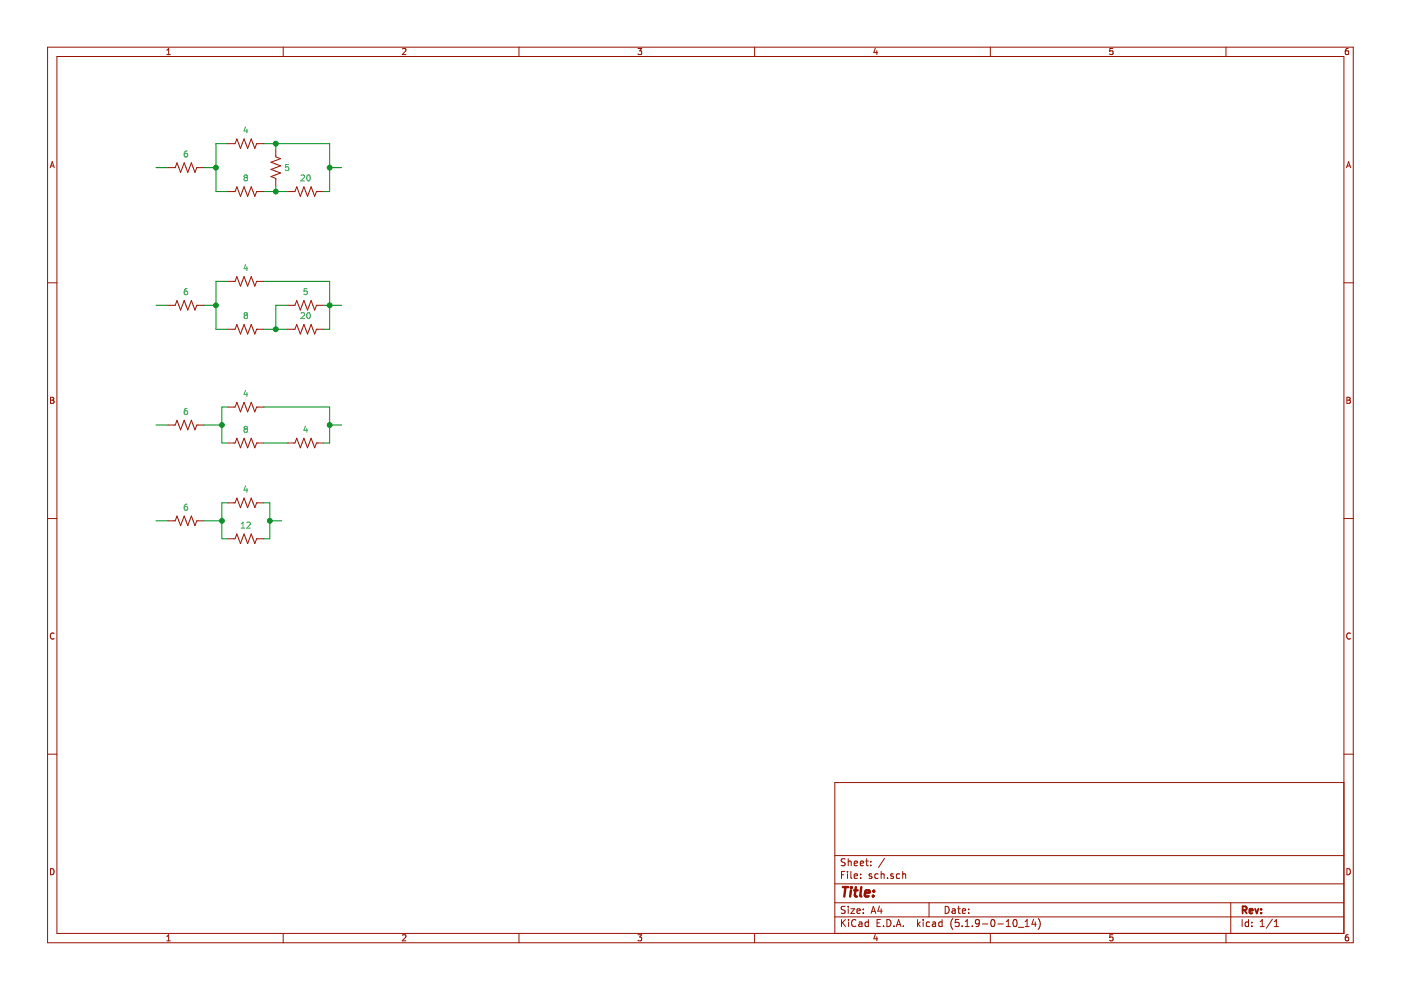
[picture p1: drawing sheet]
<svg xmlns="http://www.w3.org/2000/svg" width="297mm" height="210mm" viewBox="0 0 297 210" stroke-linecap="round" stroke-linejoin="round" font-family="sans-serif">
<path d="M.1 0h297v209.9h-297z" fill-rule="evenodd" fill="#fff" stroke="#fff" stroke-width=".21"/>
<g fill="none" stroke="#981200" stroke-width=".21">
<path d="M10.1 10h276.8v189.9h-276.8zM12.1 12h272.8v185.9h-272.8zM35.4 11.6h.7M35.4 10.6l.4-.3v1.3M60 10v2M85.3 10.4l.5-.1 .3 .3-.8 1h.8M110 10v2M135.3 10.3h.8l-.5 .5 .4 .1v.5l-.2 .2-.5-.2M160 10v2M185.6 10.2l-.3 .9h.8M185.9 10.7v.9M210 10v2"/>
<path d="M235.9 10.3h-.6v.6l.6-.1v.6l-.1 .2-.5-.2M259.9 10v2M285.9 10.3h-.4l-.2 .3-.1 .7 .3 .3 .4-.2v-.6h-.4l-.3 .2M10.6 35.6l.5-1.3 .4 1.3M10.7 35.2h.7M35.6 35.5h1.5l.4-1 .8 2.1 .8-2.1 .7 2.1 .8-2.1 .7 2.1 .4-1.1h1.5M48.3 30.5h1.5l.4-1.1 .8 2.1 .7-2.1 .8 2.1 .8-2.1 .7 2.1 .4-1h1.5M58.5 31.7v1.6l1 .3-2 .8 2 .8-2 .7 2 .8-2 .7 1 .4v1.5M285.5 35.6l.4-1.3 .5 1.3M285.6 35.2h.6M10.1 60h2M48.3 40.6h1.5l.4-1 .8 2 .7-2 .8 2 .8-2 .7 2 .4-1h1.5"/>
<path d="M48.3 59.7h1.5l.4-1.1 .8 2.1 .7-2.1 .8 2.1 .8-2.1 .7 2.1 .4-1h1.5M61 40.6h1.5l.4-1 .8 2 .7-2 .8 2 .8-2 .7 2 .4-1h1.5M284.9 60h2M35.6 64.7h1.5l.4-1 .8 2 .8-2 .7 2 .8-2 .7 2 .4-1h1.5M48.3 69.8h1.5l.4-1 .8 2 .7-2 .8 2 .8-2 .7 2 .4-1h1.5M61 69.8h1.5l.4-1 .8 2 .7-2 .8 2 .8-2 .7 2 .4-1h1.5M61 64.7h1.5l.4-1 .8 2 .7-2 .8 2 .8-2 .7 2 .4-1h1.5M10.7 84.2h.5l.2 .3-.2 .3 .3 .3-.3 .4h-.5zM10.7 84.8h.5M35.6 90.1h1.5l.4-1 .8 2 .8-2 .7 2 .8-2 .7 2 .4-1h1.5M48.3 93.9h1.5l.4-1 .8 2 .7-2 .8 2 .8-2 .7 2 .4-1h1.5M48.3 86.3h1.5l.4-1 .8 2 .7-2 .8 2 .8-2 .7 2 .4-1h1.5"/>
<path d="M61 93.9h1.5l.4-1 .8 2 .7-2 .8 2 .8-2 .7 2 .4-1h1.5M285.6 84.2h.4l.3 .3-.3 .3 .3 .3-.2 .4h-.5zM285.6 84.8h.4M10.1 109.9h2M35.6 110.4h1.5l.4-1 .8 2 .8-2 .7 2 .8-2 .7 2 .4-1h1.5M48.3 114.2h1.5l.4-1 .8 2.1 .7-2.1 .8 2.1 .8-2.1 .7 2.1 .4-1.1h1.5M48.3 106.6h1.5l.4-1 .8 2 .7-2 .8 2 .8-2 .7 2 .4-1h1.5M284.9 109.9h2M11.5 134.3a.58 .58 0 0 0-.8 .5 .58 .58 0 0 0 .8 .6M286.3 134.3a.58 .58 0 0 0-.8 .5 .58 .58 0 0 0 .8 .6M10.1 159.9h2M284.9 159.9h2"/>
<path d="M284.9 165.9h-107.9v32M10.7 184.2a.65 .65 0 0 1 .8 .6 .65 .65 0 0 1-.8 .7zM35.4 198.5l.4-.3v1.3M35.4 199.5h.7M60 197.9v2M85.3 198.3l.5-.1 .3 .3-.8 1h.8M110 197.9v2M135.3 198.2h.8l-.5 .5 .4 .1v.6l-.2 .1-.5-.1M160 197.9v2M177 194.4h107.9M177 191.4h107.9M177 187.4h107.9"/>
<path d="M177 181.4h107.9M178.4 185.5h.5M178.4 195v1.5M178.6 195.6l.7 .9M179.1 184.8h-.7v1.5M179.2 192.2h-.6l-.3 .2 .2 .4 .6 .3v.4l-.2 .2-.6-.1M179.2 182.1h-.6l-.3 .2 .2 .4 .6 .3v.4l-.2 .2-.6-.1M179.3 195l-.9 .8M179.7 184.8v.1M179.7 185.3v1M179.8 182.1v1.5M179.8 192.2v.1"/>
<path d="M179.8 192.7v1M179.8 182.7l.2-.1h.4l.1 1M179.9 195v.1M179.9 195.5v1M180.4 192.7h.8l-.8 1h.8M180.4 184.8v1.3l.2 .2M181.1 185.8l.7-.2v-.3h-.5l-.2 .2 .1 .7h.6M181.1 183.1l.7-.2v-.3h-.5l-.2 .2 .1 .7h.6M181.5 195.1a.59 .59 0 0 0-.8 0 .59 .59 0 0 0-.1 .7 .56 .56 0 0 0 .2 .6 .56 .56 0 0 0 .7-.1M181.7 193.2l.7-.2-.1-.2-.4-.1-.2 .2 .1 .7h.5M182.1 195.5h.6l.1 1M182.4 183.1l.7-.2-.1-.3h-.4l-.2 .2 .1 .7h.5"/>
<path d="M182.5 186.1v.2M182.5 185.3v.2M182.8 195.8l-.5 .1-.3 .2 .3 .4 .5-.1M183 193.5v.2M183 192.8v.1M183.5 182.6h.6M183.7 182.1v1.3l.4 .2M184.1 195.5h-.4l-.3 .2 .1 .6 .2 .2 .4-.1M184.1 195v1.5M184.6 183.4v.2M184.6 182.6v.2M184.7 193.7l.5-1.5 .5 1.5"/>
<path d="M184.8 193.2h.8M184.8 185.3h-.3l-.2 .2v.2l.5 .1v.4h-.5M185.6 198.1l-.3 .9h.8M185.9 198.6v.9M186 195.7h.5M186.2 185.3h-.4l-.3 .2 .1 .7h.6M186.5 192.1l-.4 1.1h1M186.7 195h-.7v1.5h.7M186.8 184.8v1.5M186.8 192.7v1M186.8 185.4l.3-.1h.3l.1 1M187.3 196.3v.2"/>
<path d="M187.5 182l-1.2 1.9M188 195a.76 .76 0 0 1 .9 .7 .76 .76 0 0 1-.9 .8zM188.2 186.1v.2M189.4 185.3h-.4l-.2 .2 .1 .2 .5 .1v.4h-.6M189.5 196.3v.2M190 196.5l.5-1.5 .5 1.5M190.2 196h.7M190.8 185.3h-.5l-.3 .2 .1 .6 .2 .2 .5-.1M191.4 185.4l.2-.1h.3l.1 1M191.4 184.8v1.5M191.5 196.3v.2M194.5 195v1.5"/>
<path d="M194.7 195.9l.4 .6M195.1 195.5l-.6 .5M195.7 195v.1M195.7 195.5v1M197 191.4v3M197.1 195.5h-.4l-.3 .2v.6l.3 .2 .4-.1M197.7 195.5h.6l.1 1M198.4 195.8l-.7 .3 .2 .4 .5-.1M199.7 195.5h-.4l-.3 .2 .1 .6 .2 .2 .4-.1M199.7 195v1.5M200.4 192.2a.75 .75 0 0 1 .8 .7 .75 .75 0 0 1-.8 .8zM201.9 192.8h.6v.9"/>
<path d="M202 194.8a1.71 1.71 0 0 0 0 2.2M202.5 193l-.5 .1-.2 .2 .2 .4 .5-.1M203 192.7h.6M203.2 192.2v1.3l.4 .2M203.3 195h-.7l-.1 .7 .7-.1 .2 .2-.1 .5-.2 .2-.6-.2M204 196.3v.2M204 193.2l.7-.2v-.2l-.5-.1-.2 .2 .1 .7h.6M204.6 196.5h.9M204.6 195.4l.5-.4v1.5M205.4 193.5v.2M205.4 192.8v.1M206.1 196.3v.2"/>
<path d="M207.6 195.6l-.2 .3-.5-.1-.1-.2 .1-.6h.5l.2 .2v.9l-.4 .4h-.3M208.3 195.9h1.1M210 197.9v2M210.3 195h.1a.8 .8 0 0 1 .6 .7 .8 .8 0 0 1-.6 .8 1 1 0 0 1-.1-1.5zM211.6 195.9h1.1M213.3 196.5h.9M213.3 195.4l.5-.4v1.5M215 195h.1a.8 .8 0 0 1 .6 .7 .8 .8 0 0 1-.6 .8 .97 .97 0 0 1-.1-1.5zM215.9 196.6h1.2M217.4 196.5h.8M217.4 195.4l.4-.4v1.5M219.1 194.9l-.3 1.1h.9"/>
<path d="M219.5 195.5v1M220.1 194.8a1.71 1.71 0 0 1 0 2.2M235.9 198.2h-.6v.6l.6-.1v.7l-.1 .1-.5-.1M259.9 197.9v2M260.9 191.4v6.5M263.4 195v1.5M264.7 195.5h-.4l-.3 .2 .1 .7h.6M264.7 195v1.5M265.4 196.3v.2M265.4 195.5v.2M267.2 196.5h.9M267.2 195.4l.4-.4v1.5"/>
<path d="M269.8 194.9l-1.3 1.9M270.2 196.5h.9M270.2 195.4l.4-.4v1.5M285.6 184.2a.65 .65 0 0 1 .7 .6 .65 .65 0 0 1-.7 .7zM285.9 198.2h-.4l-.2 .3-.1 .7 .3 .3 .4-.1v-.7h-.4l-.3 .2"/>
</g>
<path d="M263.5 193l.7-.1 .1-.2-.1-.4-.2-.1h-.5v1.5M263.8 193l.5 .7M264.9 193.2l.7-.2-.1-.2-.4-.1-.2 .2 .1 .7h.5M266.1 192.7l.4 1 .3-1M267.4 193.5v.2M267.4 192.8v.1" fill="none" stroke="#981200" stroke-width=".38"/>
<path d="M178.7 188.1h1.1M179.3 188.1l-.3 2M180.4 188.8l-.2 1.3M180.5 188.1v.2M180.5 188.1l.1 .1-.1 .1M181.1 188.8h.7M181.5 188.1l-.3 1.7 .1 .2 .4 .1M182.6 188.1l-.2 1.7 .2 .3M183.4 189.4l1-.2-.1-.4h-.5l-.4 .2v1h.8M185.1 189.9v.2M185.3 188.8l.1 .1-.2 .1M185.3 188.8l-.1 .2" fill="none" stroke="#981200" stroke-width=".51"/>
<g fill="none" stroke="#009596" stroke-width=".21">
<path d="M39.7 32h-.3a.79 .79 0 0 0-.1 1.3l.4-.1 .1-.5-.3-.2h-.2l-.2 .2M51.7 37.4l.3 .2M51.7 37.3v.1M51.7 37.3l.3-.2h.2l.3 .2M52 37.6l-.3 .3v.2l.3 .3 .4-.1 .1-.2v-.2l-.3-.3M52 37.6h.2M52 26.9l-.3 .9h.8M52.4 27.4v.8M52.5 37.3v.1M52.5 37.4l-.3 .2M61.2 34.9h-.6l-.1 .6 .5-.1 .2 .2v.3l-.2 .2-.5-.1M63.8 37.2l.5-.1 .3 .3-.8 1h.8"/>
<path d="M65.2 37.2l.2-.1a.67 .67 0 0 1 .4 .6 .67 .67 0 0 1-.4 .7l-.4-.5zM52 56.1l-.3 .9h.8M52.4 56.6v.8M39.7 61.2h-.3a.79 .79 0 0 0-.1 1.3l.4-.1 .1-.5-.3-.2h-.2l-.2 .2M52 66.8l-.3-.2 .3-.3h.2l.3 .2-.3 .3M52 66.8l-.3 .3v.2l.3 .3 .4-.1 .1-.2v-.2l-.3-.3M52 66.8h.2M63.8 66.4l.5-.1 .3 .3-.8 1h.8M65.1 61.2h-.6l-.1 .6 .5-.1 .3 .2v.3l-.3 .3-.5-.2M65.2 66.4l.2-.1a.67 .67 0 0 1 .4 .6 .67 .67 0 0 1-.4 .7l-.4-.5zM39.7 86.6h-.3a.79 .79 0 0 0-.1 1.3l.4-.1 .1-.5-.3-.2h-.2l-.2 .2M52 91l-.3-.3 .3-.3h.2l.3 .3-.3 .3"/>
<path d="M52 91l-.3 .2v.2l.3 .3 .4-.1 .1-.2v-.2l-.3-.2M52 91h.2M52 82.7l-.3 .9h.8M52.4 83.2v.9M64.7 90.3l-.3 .9h.8M65 90.8v.9M39.7 106.9h-.3a.79 .79 0 0 0-.1 1.3l.4-.1 .1-.5-.3-.2h-.2l-.2 .2M51.1 112h.8M51.1 111.1l.4-.4v1.3M52 103l-.3 .9h.8M52.4 103.5v.9M52.4 110.8l.4-.1 .3 .4-.8 .9h.8"/>
</g>
<g fill="none" stroke="#009300" stroke-width=".21">
<path d="M33.1 35.5h2.5M43.2 35.5h2.6M48.3 30.5h-2.5v10.1h2.5M55.9 30.5h14v10.1h-1.3M58.5 30.5v1.2M58.5 39.3v1.3M69.9 35.5h2.5M48.3 59.7h-2.5v10.1h2.5M55.9 59.7h14v10.1h-1.3M55.9 40.6h5.1M33.1 64.7h2.5M43.2 64.7h2.6"/>
<path d="M55.9 69.8h5.1M61 64.7h-2.5v5.1M68.6 64.7h3.8M33.1 90.1h2.5M43.2 90.1h3.8M48.3 86.3h-1.3v7.6h1.3M55.9 86.3h14v7.6h-1.3M55.9 93.9h5.1M69.9 90.1h2.5M33.1 110.4h2.5M43.2 110.4h3.8M48.3 106.6h-1.3v7.6h1.3"/>
<path d="M55.9 106.6h1.3v7.6h-1.3M57.2 110.4h2.5"/>
</g>
<g fill="#009300" stroke="#009300" stroke-width=".21">
<circle cx="45.8" cy="35.5" r=".51"/>
<circle cx="47" cy="90.1" r=".51"/>
<circle cx="47" cy="110.4" r=".51"/>
<circle cx="69.9" cy="90.1" r=".51"/>
<circle cx="58.5" cy="69.8" r=".51"/>
<circle cx="58.5" cy="40.6" r=".51"/>
<circle cx="69.9" cy="64.7" r=".51"/>
<circle cx="45.8" cy="64.7" r=".51"/>
<circle cx="69.9" cy="35.5" r=".51"/>
<circle cx="57.2" cy="110.4" r=".51"/>
<circle cx="58.5" cy="30.5" r=".51"/>
</g>
</svg>
